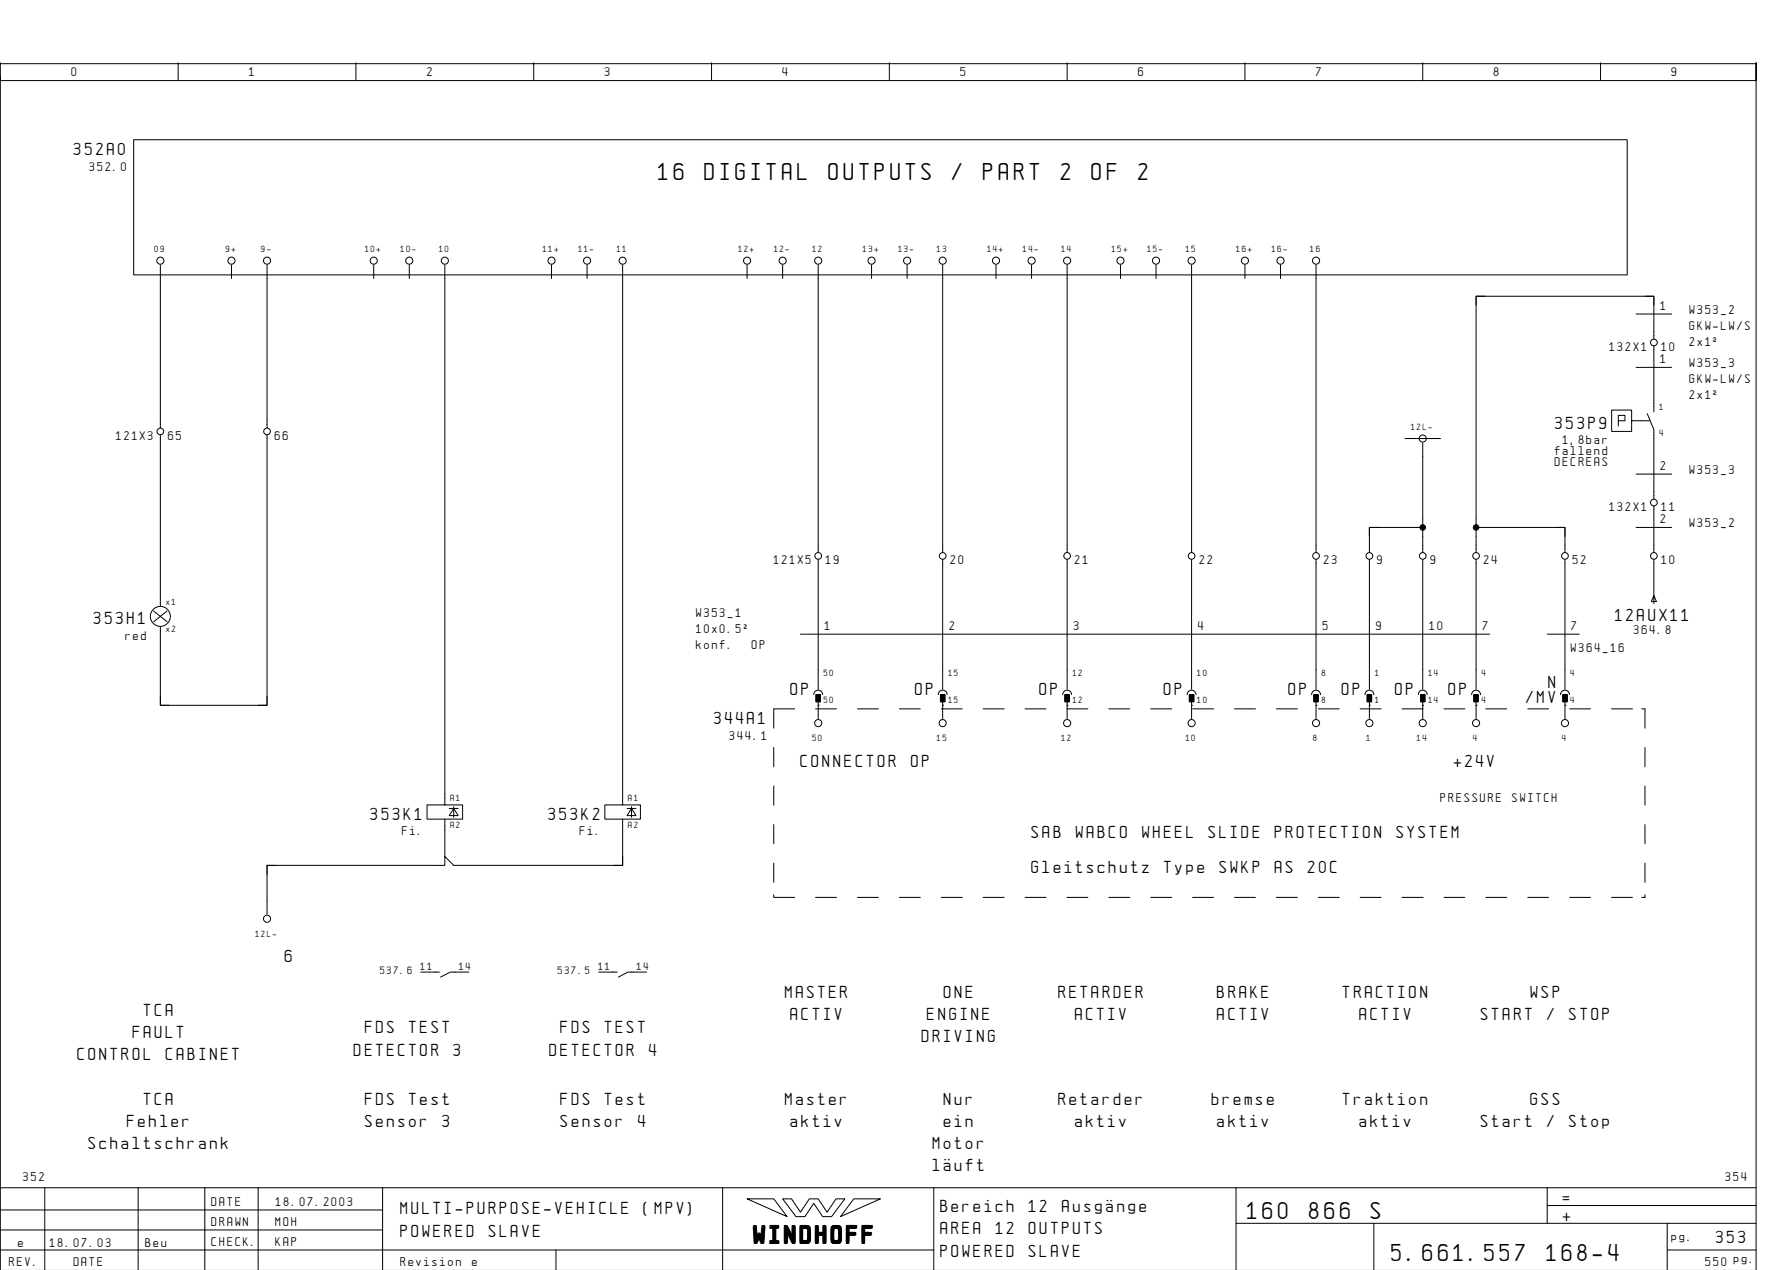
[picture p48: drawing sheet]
<svg xmlns="http://www.w3.org/2000/svg" width="399mm" height="286mm" viewBox="0 0 399 286" stroke-linecap="round" stroke-linejoin="round" font-family="sans-serif">
<defs><g id="words">
<g font-size="4.4">
<text x="148.1" y="40.4">16</text>
<text x="158.5" y="40.4">DIGITAL</text>
<text x="186.4" y="40.4">OUTPUTS</text>
<text x="214.2" y="40.4">/</text>
<text x="221.2" y="40.4">PART</text>
<text x="238.6" y="40.4">2</text>
<text x="245.6" y="40.4">OF</text>
<text x="256" y="40.4">2</text>
<text x="280.6" y="274.1">160</text>
<text x="294.5" y="274.1">866</text>
<text x="308.4" y="274.1">S</text>
<text x="169.5" y="279.3">WINDHOFF</text>
<text x="313.1" y="283.6">5.661.557</text>
<text x="347.9" y="283.6">168-4</text>
</g>
<g font-size="3.1">
<text x="16.6" y="34.9">352A0</text>
<text x="349.9" y="96.4">353P9</text>
<text x="21.1" y="140.4">353H1</text>
<text x="363.4" y="139.6">12AUX11</text>
<text x="348.3" y="154.6">N</text>
<text x="177.9" y="156.4">OP</text>
<text x="205.9" y="156.4">OP</text>
<text x="233.9" y="156.4">OP</text>
<text x="261.9" y="156.4">OP</text>
<text x="289.9" y="156.4">OP</text>
<text x="301.9" y="156.4">OP</text>
<text x="313.9" y="156.4">OP</text>
<text x="325.9" y="156.4">OP</text>
<text x="343.4" y="158.1">/MV</text>
<text x="160.6" y="162.9">344A1</text>
<text x="180.1" y="172.4">CONNECTOR</text>
<text x="205" y="172.4">OP</text>
<text x="327.1" y="172.4">+24V</text>
<text x="83.4" y="184.4">353K1</text>
<text x="123.4" y="184.4">353K2</text>
<text x="232.1" y="188.4">SAB</text>
<text x="242" y="188.4">WABCO</text>
<text x="257" y="188.4">WHEEL</text>
<text x="271.9" y="188.4">SLIDE</text>
<text x="286.8" y="188.4">PROTECTION</text>
<text x="314.2" y="188.4">SYSTEM</text>
<text x="232.1" y="196.4">Gleitschutz</text>
<text x="261.9" y="196.4">Type</text>
<text x="274.4" y="196.4">SWKP</text>
<text x="286.8" y="196.4">AS</text>
<text x="294.3" y="196.4">20C</text>
<text x="64.1" y="216.4">6</text>
<text x="176.6" y="224.4">MASTER</text>
<text x="212.3" y="224.4">ONE</text>
<text x="238.1" y="224.4">RETARDER</text>
<text x="273.9" y="224.4">BRAKE</text>
<text x="302.1" y="224.4">TRACTION</text>
<text x="344.3" y="224.4">WSP</text>
<text x="29.9" y="233.4">FAULT</text>
<text x="32.3" y="228.4">TCA</text>
<text x="82.1" y="232.4">FDS</text>
<text x="92.1" y="232.4">TEST</text>
<text x="126.1" y="232.4">FDS</text>
<text x="136.1" y="232.4">TEST</text>
<text x="177.9" y="229.4">ACTIV</text>
<text x="208.6" y="229.4">ENGINE</text>
<text x="241.9" y="229.4">ACTIV</text>
<text x="273.9" y="229.4">ACTIV</text>
<text x="305.9" y="229.4">ACTIV</text>
<text x="333.2" y="229.4">START</text>
<text x="348.1" y="229.4">/</text>
<text x="353.1" y="229.4">STOP</text>
<text x="17.4" y="238.4">CONTROL</text>
<text x="37.3" y="238.4">CABINET</text>
<text x="79.6" y="237.4">DETECTOR</text>
<text x="102" y="237.4">3</text>
<text x="123.6" y="237.4">DETECTOR</text>
<text x="146" y="237.4">4</text>
<text x="207.4" y="234.4">DRIVING</text>
<text x="32.3" y="248.4">TCA</text>
<text x="82.1" y="248.4">FDS</text>
<text x="92.1" y="248.4">Test</text>
<text x="126.1" y="248.4">FDS</text>
<text x="136.1" y="248.4">Test</text>
<text x="176.6" y="248.4">Master</text>
<text x="212.3" y="248.4">Nur</text>
<text x="238.1" y="248.4">Retarder</text>
<text x="272.6" y="248.4">bremse</text>
<text x="302.1" y="248.4">Traktion</text>
<text x="344.3" y="248.4">GSS</text>
<text x="28.6" y="253.4">Fehler</text>
<text x="82.1" y="253.4">Sensor</text>
<text x="99.5" y="253.4">3</text>
<text x="126.1" y="253.4">Sensor</text>
<text x="143.5" y="253.4">4</text>
<text x="177.9" y="253.4">aktiv</text>
<text x="212.3" y="253.4">ein</text>
<text x="241.9" y="253.4">aktiv</text>
<text x="273.9" y="253.4">aktiv</text>
<text x="305.9" y="253.4">aktiv</text>
<text x="333.2" y="253.4">Start</text>
<text x="348.1" y="253.4">/</text>
<text x="353.1" y="253.4">Stop</text>
<text x="19.9" y="258.4">Schaltschrank</text>
<text x="209.9" y="258.4">Motor</text>
<text x="209.9" y="263.4">lÑuft</text>
<text x="90.1" y="273.1">MULTI-PURPOSE-VEHICLE</text>
<text x="144.8" y="273.1">(MPV)</text>
<text x="211.6" y="272.6">Bereich</text>
<text x="231.5" y="272.6">12</text>
<text x="238.9" y="272.6">AusgÑnge</text>
<text x="351.6" y="270.6">=</text>
<text x="351.6" y="274.6">+</text>
<text x="90.1" y="278.1">POWERED</text>
<text x="110" y="278.1">SLAVE</text>
<text x="211.6" y="277.6">AREA</text>
<text x="224" y="277.6">12</text>
<text x="231.5" y="277.6">OUTPUTS</text>
<text x="386.1" y="279.6">353</text>
<text x="211.6" y="282.6">POWERED</text>
<text x="231.5" y="282.6">SLAVE</text>
</g>
<g font-size="2.3">
<text x="16.1" y="17.1">0</text>
<text x="56.1" y="17.1">1</text>
<text x="96.1" y="17.1">2</text>
<text x="136.1" y="17.1">3</text>
<text x="176.1" y="17.1">4</text>
<text x="216.1" y="17.1">5</text>
<text x="256.1" y="17.1">6</text>
<text x="296.1" y="17.1">7</text>
<text x="336.1" y="17.1">8</text>
<text x="376.1" y="17.1">9</text>
<text x="20.1" y="38.4">352.0</text>
<text x="373.6" y="69.6">1</text>
<text x="380.1" y="70.6">W353_2</text>
<text x="380.1" y="74.2">GKW-LW/S</text>
<text x="380.1" y="77.8">2x1˝</text>
<text x="362.1" y="78.9">132X1</text>
<text x="373.6" y="81.6">1</text>
<text x="373.8" y="78.9">10</text>
<text x="380.1" y="82.6">W353_3</text>
<text x="380.1" y="86.2">GKW-LW/S</text>
<text x="380.1" y="89.8">2x1˝</text>
<text x="26.1" y="98.9">121X3</text>
<text x="37.8" y="98.9">65</text>
<text x="61.8" y="98.9">66</text>
<text x="351.6" y="99.9">1,8bar</text>
<text x="349.8" y="102.4">fallend</text>
<text x="349.8" y="104.9">DECREAS</text>
<text x="373.6" y="105.6">2</text>
<text x="380.1" y="106.6">W353_3</text>
<text x="362.1" y="114.9">132X1</text>
<text x="373.6" y="117.6">2</text>
<text x="373.8" y="114.9">11</text>
<text x="380.1" y="118.6">W353_2</text>
<text x="174.1" y="126.9">121X5</text>
<text x="185.8" y="126.9">19</text>
<text x="213.8" y="126.9">20</text>
<text x="241.8" y="126.9">21</text>
<text x="269.8" y="126.9">22</text>
<text x="297.8" y="126.9">23</text>
<text x="309.8" y="126.9">9</text>
<text x="321.8" y="126.9">9</text>
<text x="333.8" y="126.9">24</text>
<text x="353.8" y="126.9">52</text>
<text x="373.8" y="126.9">10</text>
<text x="28.2" y="143.9">red</text>
<text x="156.6" y="138.7">W353_1</text>
<text x="156.6" y="142.3">10x0.5˝</text>
<text x="185.6" y="141.6">1</text>
<text x="213.6" y="141.6">2</text>
<text x="241.6" y="141.6">3</text>
<text x="269.6" y="141.6">4</text>
<text x="297.6" y="141.6">5</text>
<text x="309.6" y="141.6">9</text>
<text x="321.6" y="141.6">10</text>
<text x="333.6" y="141.6">7</text>
<text x="353.6" y="141.6">7</text>
<text x="367.6" y="142.6">364.8</text>
<text x="156.6" y="145.9">konf.</text>
<text x="169.1" y="145.9">OP</text>
<text x="353.4" y="146.7">W364_16</text>
<text x="164.1" y="166.4">344.1</text>
<text x="324.1" y="180.4">PRESSURE</text>
<text x="340.2" y="180.4">SWITCH</text>
<text x="90.5" y="187.9">Fi.</text>
<text x="130.5" y="187.9">Fi.</text>
<text x="5.2" y="265.6">352</text>
<text x="388.2" y="265.6">354</text>
<text x="47.6" y="271.1">DATE</text>
<text x="47.6" y="275.6">DRAWN</text>
<text x="62" y="275.6">MOH</text>
<text x="62.1" y="271.1">18.07.2003</text>
<text x="4.1" y="280.4">e</text>
<text x="11.2" y="280.4">18.07.03</text>
<text x="32.7" y="280.4">Beu</text>
<text x="47.6" y="280.1">CHECK.</text>
<text x="62" y="280.1">KAP</text>
<text x="376.1" y="279.1">pg.</text>
<text x="2.1" y="284.6">REV.</text>
<text x="16.6" y="284.6">DATE</text>
<text x="90.1" y="284.6">Revision</text>
<text x="106.2" y="284.6">e</text>
<text x="383.7" y="284.6">550 pg.</text>
</g>
<g font-size="1.9">
<text x="85.5" y="219.1">537.6</text>
<text x="94.6" y="218.1">11</text>
<text x="103.3" y="218.1">14</text>
<text x="125.5" y="219.1">537.5</text>
<text x="134.6" y="218.1">11</text>
<text x="143.3" y="218.1">14</text>
</g>
<g font-size="1.6">
<text x="34.8" y="56.6">09</text>
<text x="50.8" y="56.6">9+</text>
<text x="58.8" y="56.6">9-</text>
<text x="82.1" y="56.6">10+</text>
<text x="90.1" y="56.6">10-</text>
<text x="98.8" y="56.6">10</text>
<text x="122.1" y="56.6">11+</text>
<text x="130.1" y="56.6">11-</text>
<text x="138.8" y="56.6">11</text>
<text x="166.1" y="56.6">12+</text>
<text x="174.1" y="56.6">12-</text>
<text x="182.8" y="56.6">12</text>
<text x="194.1" y="56.6">13+</text>
<text x="202.1" y="56.6">13-</text>
<text x="210.8" y="56.6">13</text>
<text x="222.1" y="56.6">14+</text>
<text x="230.1" y="56.6">14-</text>
<text x="238.8" y="56.6">14</text>
<text x="250.1" y="56.6">15+</text>
<text x="258.1" y="56.6">15-</text>
<text x="266.8" y="56.6">15</text>
<text x="278.1" y="56.6">16+</text>
<text x="286.1" y="56.6">16-</text>
<text x="294.8" y="56.6">16</text>
<text x="373.4" y="92.1">1</text>
<text x="317.5" y="96.6">12L-</text>
<text x="373.4" y="98.1">4</text>
<text x="37.4" y="136.1">x1</text>
<text x="37.4" y="142.1">x2</text>
<text x="185.4" y="152.1">50</text>
<text x="213.4" y="152.1">15</text>
<text x="241.4" y="152.1">12</text>
<text x="269.4" y="152.1">10</text>
<text x="297.4" y="152.1">8</text>
<text x="309.4" y="152.1">1</text>
<text x="321.4" y="152.1">14</text>
<text x="333.4" y="152.1">4</text>
<text x="353.4" y="152.1">4</text>
<text x="185.4" y="158.1">50</text>
<text x="213.4" y="158.1">15</text>
<text x="241.4" y="158.1">12</text>
<text x="269.4" y="158.1">10</text>
<text x="297.4" y="158.1">8</text>
<text x="309.4" y="158.1">1</text>
<text x="321.4" y="158.1">14</text>
<text x="333.4" y="158.1">4</text>
<text x="353.4" y="158.1">4</text>
<text x="182.8" y="166.6">50</text>
<text x="210.8" y="166.6">15</text>
<text x="238.8" y="166.6">12</text>
<text x="266.8" y="166.6">10</text>
<text x="295.4" y="166.6">8</text>
<text x="307.4" y="166.6">1</text>
<text x="318.8" y="166.6">14</text>
<text x="331.4" y="166.6">4</text>
<text x="351.4" y="166.6">4</text>
<text x="101.4" y="180.1">A1</text>
<text x="141.4" y="180.1">A1</text>
<text x="101.4" y="186.1">A2</text>
<text x="141.4" y="186.1">A2</text>
<text x="57.5" y="210.6">12L-</text>
</g>
</g></defs>
<g fill="none" stroke="#000" stroke-width=".22">
<path d="M.1 14.1v4h395v-4v271.6M.1 17.1v250M.1 14.3h395M40.1 14.1v4M80.1 14.1v4M120.1 14.1v4M160.1 14.1v4M200.1 14.1v4M240.1 14.1v4M280.1 14.1v4M320.1 14.1v4M360.1 14.1v4"/>
<path d="M30.1 31.4h336v30.4h-336zM36.1 59.6v36.6M52.1 59.6v3M60.1 59.6v36.6M84.1 59.6v3M92.1 59.6v3M100.1 59.6v121.4h-4v3.2h8v-3.2h-4M124.1 59.6v3M132.1 59.6v3M140.1 59.6v121.4h-4v3.2h8v-3.2h-4M168.1 59.6v3M176.1 59.6v3"/>
<path d="M184.1 59.6v64.6M196.1 59.6v3M204.1 59.6v3M212.1 59.6v64.6M224.1 59.6v3M232.1 59.6v3M240.1 59.6v64.6M252.1 59.6v3M260.1 59.6v3M268.1 59.6v64.6M280.1 59.6v3M288.1 59.6v3"/>
<path d="M296.1 59.6v64.6M334.1 66.6h-2v2M368.1 70.6h8M370.1 66.6h2v2M372.1 76.2v-9.6h-40v57.6M372.1 77.8v14.8M36.1 97.8v38.4M60.1 97.8v60.8h-24v-17.6M316.1 98.6h8M320.1 99.6v24.6M364.1 94.6h1.5v-1.2h-1.5v2.4M367.1 94.6v2.4h-4.5v-4.8h4.5v2.4h4"/>
<path d="M368.1 82.6h8M370.6 93l1.5 3.6v15.6M310.1 118.6h-2v2M320.1 118.6h-12v5.6M332.1 118.6h20v5.6M350.1 118.6h2v2M368.1 118.6h8M368.1 106.6h8M372.1 113.8v10.4M34.6 137.4l3 2.4M37.6 137.4l-3 2.4M184.1 125.8v29.2"/>
<path d="M212.1 125.8v29.2M240.1 125.8v29.2M268.1 125.8v29.2M296.1 125.8v29.2M308.1 125.8v29.2M320.1 125.8v29.2M332.1 125.8v29.2M352.1 125.8v29.2M372.1 133.9l.6 1.4h-1.2zM372.1 125.8v10M36.1 156.6v2h2M60.1 156.6v2h-2"/>
<path d="M178.8 159.4h-4.7v4.4M180.1 142.6h155M183.1 156.2a1 1 0 0 1 1-1 1 1 0 0 1 1 1M183.5 159.4h4.7M183.6 156.2h1v1.6h-1zM184.1 158.6h.1M184.1 157.8v3.8M192.9 159.4h4.7M202.3 159.4h4.7M211.1 156.2a1 1 0 0 1 1-1 1 1 0 0 1 1 1M211.6 156.2h1v1.6h-1zM211.7 159.4h4.8"/>
<path d="M212.1 158.6h.1M212.1 157.8v3.8M221.2 159.4h4.7M230.6 159.4h4.7M239.1 156.2a1 1 0 0 1 1-1 1 1 0 0 1 1 1M239.6 156.2h1v1.6h-1zM240 159.4h4.7M240.1 158.6h.1M240.1 157.8v3.8M249.4 159.4h4.8M258.9 159.4h4.7M267.1 156.2a1 1 0 0 1 1-1 1 1 0 0 1 1 1"/>
<path d="M267.6 156.2h1v1.6h-1zM268.1 158.6h.1M268.1 157.8v3.8M268.3 159.4h4.7M277.7 159.4h4.8M287.2 159.4h4.7M295.1 156.2a1 1 0 0 1 1-1 1 1 0 0 1 1 1M295.6 156.2h1v1.6h-1zM296.1 158.6h.1M296.1 157.8v3.8M296.6 159.4h4.7M306 159.4h4.7"/>
<path d="M307.1 156.2a1 1 0 0 1 1-1 1 1 0 0 1 1 1M307.6 156.2h1v1.6h-1zM308.1 158.6h.1M308.1 157.8v3.8M315.4 159.4h4.8M319.1 156.2a1 1 0 0 1 1-1 1 1 0 0 1 1 1M319.6 156.2h1v1.6h-1zM320.1 158.6h.1M320.1 157.8v3.8M324.9 159.4h4.6M331.1 156.2a1 1 0 0 1 1-1 1 1 0 0 1 1 1M331.6 156.2h1v1.6h-1z"/>
<path d="M332.1 158.6h.1M332.1 157.8v3.8M334.3 159.4h4.7M343.7 159.4h4.7M348.1 142.6h7.2M351.1 156.2a1 1 0 0 1 1-1 1 1 0 0 1 1 1M351.6 156.2h1v1.6h-1zM352.1 158.6h.1M352.1 157.8v3.8M353.1 159.4h4.7M362.6 159.4h4.7M369.3 159.4h.8v4.4"/>
<path d="M174.1 168.1v4.4M174.1 176.8v4.3M370.1 168.1v4.4M370.1 176.8v4.3M62.1 194.6h-2v2M100.1 184.2v8.4M101.1 181.8h2M102.1 181.4v2.4M102.1 181.8l1 1.6h-2zM140.1 184.2v10.4h-38l-2-2v2h-40v11M140.1 192.6v2h-2M141.1 181.8h2"/>
<path d="M142.1 181.8l1 1.6h-2zM142.1 181.4v2.4M174.1 185.4v4.4M174.1 194.1v4.4M370.1 185.4v4.4M370.1 194.1v4.4M94.7 218.6h4.2M105.5 218.6h-4.2l-2.2 1.2M134.7 218.6h4.2M145.5 218.6h-4.2l-2.2 1.2M174.1 201.2v.6h4.7M183.5 201.8h4.7"/>
<path d="M192.9 201.8h4.7M202.3 201.8h4.7M211.7 201.8h4.8M221.2 201.8h4.7M230.6 201.8h4.7M240 201.8h4.7M249.4 201.8h4.8M258.9 201.8h4.7M268.3 201.8h4.7M277.7 201.8h4.8M287.2 201.8h4.7M296.6 201.8h4.7"/>
<path d="M306 201.8h4.7M315.4 201.8h4.8M324.9 201.8h4.6M334.3 201.8h4.7M343.7 201.8h4.7M353.1 201.8h4.7M362.6 201.8h4.7M370.1 201.2v.6h-.8M10.1 267.1v18.5M31.1 267.1v18.5M46.1 267.1v18.6M58.1 267.1v18.6"/>
<path d="M86.1 272.1h-86M86.1 276.6h-86M86.1 267.1v18.6M162.6 267.1v18.6M168.1 269.6h6l3 4zM176.1 269.6h2l2 3 2-3h2l2 3 2-3h2l-3 4h-2l-2-3-2 3h-2zM192.1 269.6h6l-9 4zM210.1 267.1v18.6M278.1 275.1h117M278.1 267.1v18.6M309.1 275.1v10.6M348.1 271.1h47"/>
<path d="M348.1 267.1v8M375.1 275.1v10.6M395.1 267.1h-395v18.6M125.1 281.1v4.6M210.1 281.1h-210M375.1 281.1h20"/>
<circle cx="36.1" cy="58.6" r=".8"/>
<circle cx="52.1" cy="58.6" r=".8"/>
<circle cx="60.1" cy="58.6" r=".8"/>
<circle cx="84.1" cy="58.6" r=".8"/>
<circle cx="92.1" cy="58.6" r=".8"/>
<circle cx="100.1" cy="58.6" r=".8"/>
<circle cx="124.1" cy="58.6" r=".8"/>
<circle cx="132.1" cy="58.6" r=".8"/>
<circle cx="140.1" cy="58.6" r=".8"/>
<circle cx="168.1" cy="58.6" r=".8"/>
<circle cx="176.1" cy="58.6" r=".8"/>
<circle cx="184.1" cy="58.6" r=".8"/>
<circle cx="196.1" cy="58.6" r=".8"/>
<circle cx="204.1" cy="58.6" r=".8"/>
<circle cx="212.1" cy="58.6" r=".8"/>
<circle cx="224.1" cy="58.6" r=".8"/>
<circle cx="232.1" cy="58.6" r=".8"/>
<circle cx="240.1" cy="58.6" r=".8"/>
<circle cx="252.1" cy="58.6" r=".8"/>
<circle cx="260.1" cy="58.6" r=".8"/>
<circle cx="268.1" cy="58.6" r=".8"/>
<circle cx="280.1" cy="58.6" r=".8"/>
<circle cx="288.1" cy="58.6" r=".8"/>
<circle cx="296.1" cy="58.6" r=".8"/>
<circle cx="372.1" cy="77" r=".75"/>
<circle cx="36.1" cy="97" r=".75"/>
<circle cx="60.1" cy="97" r=".75"/>
<circle cx="320.1" cy="98.6" r=".8"/>
<circle cx="372.1" cy="113" r=".75"/>
<circle cx="36.1" cy="138.6" r="2.25"/>
<circle cx="184.1" cy="125" r=".75"/>
<circle cx="212.1" cy="125" r=".75"/>
<circle cx="240.1" cy="125" r=".75"/>
<circle cx="268.1" cy="125" r=".75"/>
<circle cx="296.1" cy="125" r=".75"/>
<circle cx="308.1" cy="125" r=".75"/>
<circle cx="320.1" cy="125" r=".75"/>
<circle cx="332.1" cy="125" r=".75"/>
<circle cx="352.1" cy="125" r=".75"/>
<circle cx="372.1" cy="125" r=".75"/>
<circle cx="184.1" cy="162.6" r=".8"/>
<circle cx="212.1" cy="162.6" r=".8"/>
<circle cx="240.1" cy="162.6" r=".8"/>
<circle cx="268.1" cy="162.6" r=".8"/>
<circle cx="296.1" cy="162.6" r=".8"/>
<circle cx="308.1" cy="162.6" r=".8"/>
<circle cx="320.1" cy="162.6" r=".8"/>
<circle cx="332.1" cy="162.6" r=".8"/>
<circle cx="352.1" cy="162.6" r=".8"/>
<circle cx="60.1" cy="206.6" r=".8"/>
</g>
<g fill="#000" stroke="#000" stroke-width=".22">
<path d="M183.6 156.2h1v1.6h-1zM211.6 156.2h1v1.6h-1zM239.6 156.2h1v1.6h-1zM267.6 156.2h1v1.6h-1zM295.6 156.2h1v1.6h-1zM307.6 156.2h1v1.6h-1zM319.6 156.2h1v1.6h-1zM331.6 156.2h1v1.6h-1zM351.6 156.2h1v1.6h-1z"/>
<circle cx="320.1" cy="118.6" r=".63"/>
<circle cx="332.1" cy="118.6" r=".63"/>
</g>
<use href="#words"/>
</svg>
